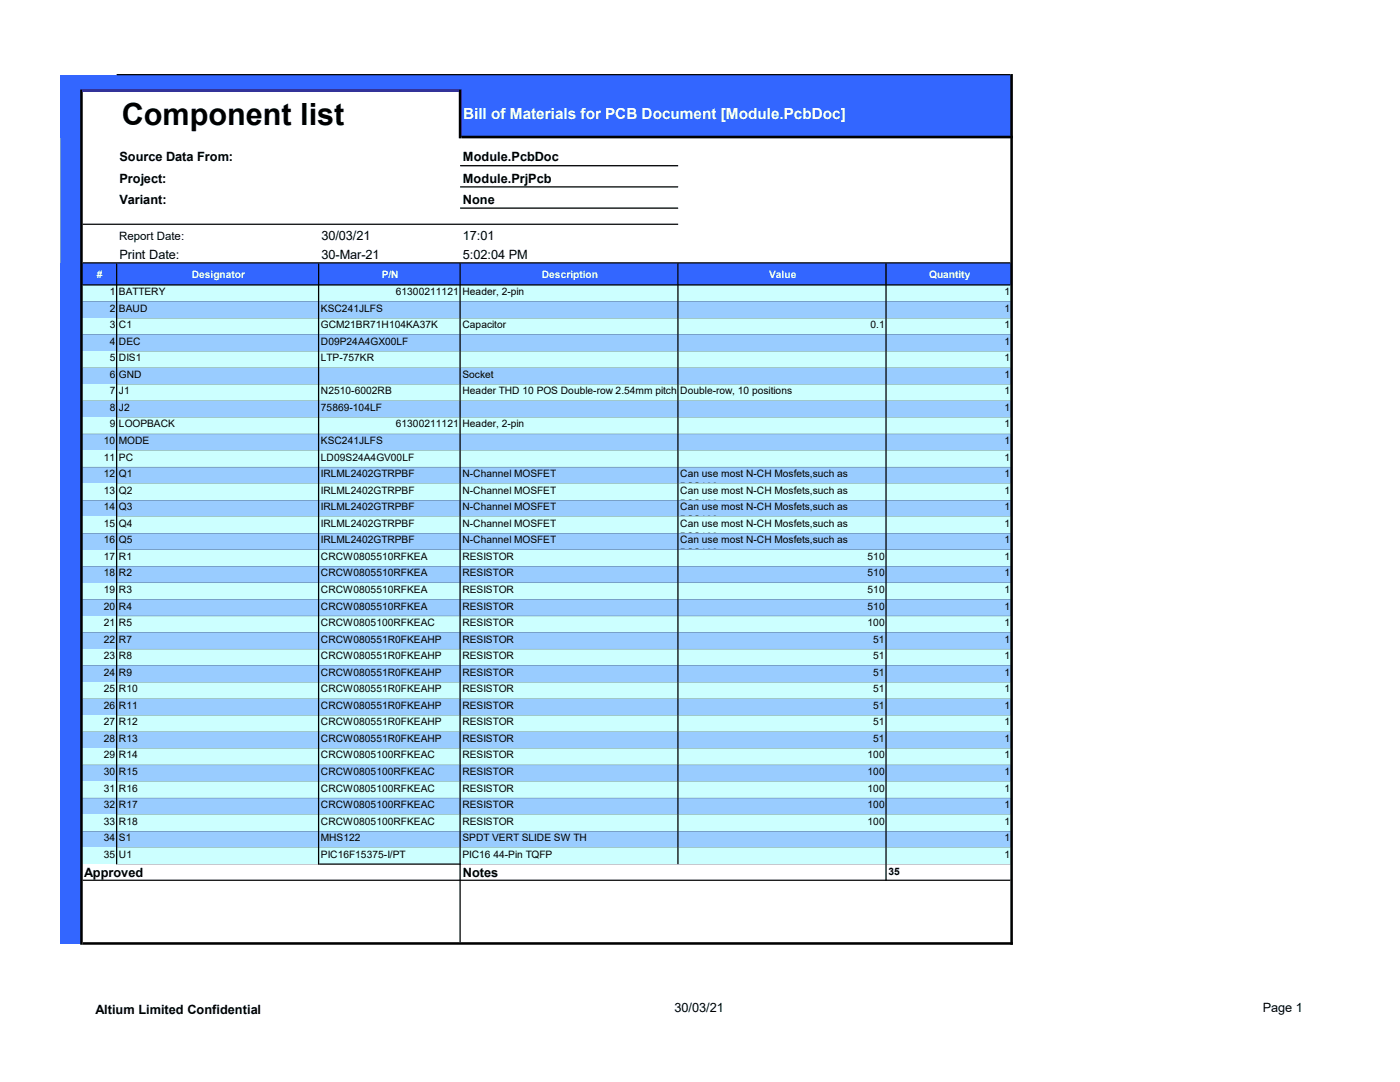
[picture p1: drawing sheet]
<svg xmlns="http://www.w3.org/2000/svg" width="279mm" height="216mm" viewBox="0 0 279 216" stroke-linecap="round" stroke-linejoin="round" font-family="sans-serif">
<defs><g id="words">
<text font-size="6.1" x="24.3" y="25">Component list</text>
<text font-size="3.1" fill="#fff" x="92.4" y="23.8">Bill of Materials for PCB Document [Module.PcbDoc]</text>
<g font-size="2.5">
<text x="23.8" y="32.2">Source Data From:</text>
<text x="92.4" y="32.2">Module.PcbDoc</text>
<text x="23.8" y="36.4">Project:</text>
<text x="23.8" y="40.7">Variant:</text>
<text x="92.4" y="36.4">Module.PrjPcb</text>
<text x="92.4" y="40.7">None</text>
<text x="64.1" y="47.8">30/03/21</text>
<text x="92.4" y="47.8">17:01</text>
<text x="23.8" y="51.7">Print Date:</text>
<text x="64.1" y="51.7">30-Mar-21</text>
<text x="92.4" y="51.7">5:02:04 PM</text>
<text x="16.8" y="175">Approved</text>
<text x="92.4" y="175">Notes</text>
<text x="19" y="202.4">Altium Limited Confidential</text>
<text x="134.6" y="202">30/03/21</text>
<text x="252" y="202">Page 1</text>
</g>
<text font-size="2.3" x="23.8" y="47.8">Report Date:</text>
<g font-size="2" fill="#fff">
<text x="19.3" y="55.4">#</text>
<text x="38.3" y="55.4">Designator</text>
<text x="76.2" y="55.4">P/N</text>
<text x="108.1" y="55.4">Description</text>
<text x="153.5" y="55.4">Value</text>
<text x="185.4" y="55.4">Quantity</text>
</g>
<g font-size="2">
<text x="21.9" y="58.9">1</text>
<text x="23.7" y="58.9">BATTERY</text>
<text x="79" y="58.9">61300211121</text>
<text x="92.3" y="58.9">Header, 2-pin</text>
<text x="200.5" y="58.9">1</text>
<text x="21.9" y="62.2">2</text>
<text x="21.9" y="65.5">3</text>
<text x="23.7" y="62.2">BAUD</text>
<text x="23.7" y="65.5">C1</text>
<text x="64.1" y="62.2">KSC241JLFS</text>
<text x="64.1" y="65.5">GCM21BR71H104KA37K</text>
<text x="92.3" y="65.5">Capacitor</text>
<text x="173.7" y="65.5">0.1</text>
<text x="200.5" y="62.2">1</text>
<text x="200.5" y="65.5">1</text>
<text x="21.9" y="68.8">4</text>
<text x="23.7" y="68.8">DEC</text>
<text x="64.1" y="68.8">D09P24A4GX00LF</text>
<text x="200.5" y="68.8">1</text>
<text x="21.9" y="72.1">5</text>
<text x="21.9" y="75.4">6</text>
<text x="23.7" y="72.1">DIS1</text>
<text x="23.7" y="75.4">GND</text>
<text x="64.1" y="72.1">LTP-757KR</text>
<text x="92.3" y="75.4">Socket</text>
<text x="200.5" y="72.1">1</text>
<text x="200.5" y="75.4">1</text>
<text x="21.9" y="78.7">7</text>
<text x="21.9" y="82">8</text>
<text x="23.7" y="78.7">J1</text>
<text x="23.7" y="82">J2</text>
<text x="64.1" y="78.7">N2510-6002RB</text>
<text x="64.1" y="82">75869-104LF</text>
<text x="92.3" y="78.7">Header THD 10 POS Double-row 2.54mm pitch</text>
<text x="135.8" y="78.7">Double-row, 10 positions</text>
<text x="200.5" y="78.7">1</text>
<text x="200.5" y="82">1</text>
<text x="20.7" y="88.6">10</text>
<text x="21.9" y="85.3">9</text>
<text x="23.7" y="85.3">LOOPBACK</text>
<text x="23.7" y="88.6">MODE</text>
<text x="64.1" y="88.6">KSC241JLFS</text>
<text x="79" y="85.3">61300211121</text>
<text x="92.3" y="85.3">Header, 2-pin</text>
<text x="200.5" y="85.3">1</text>
<text x="200.5" y="88.6">1</text>
<text x="20.7" y="91.9">11</text>
<text x="20.7" y="95.2">12</text>
<text x="23.7" y="91.9">PC</text>
<text x="23.7" y="95.2">Q1</text>
<text x="64.1" y="91.9">LD09S24A4GV00LF</text>
<text x="64.1" y="95.2">IRLML2402GTRPBF</text>
<text x="92.3" y="95.2">N-Channel MOSFET</text>
<text x="135.8" y="95.2">Can use most N-CH Mosfets,such as</text>
<text x="200.5" y="91.9">1</text>
<text x="200.5" y="95.2">1</text>
<text x="20.7" y="98.5">13</text>
<text x="20.7" y="101.8">14</text>
<text x="23.7" y="98.5">Q2</text>
<text x="23.7" y="101.8">Q3</text>
<text x="64.1" y="98.5">IRLML2402GTRPBF</text>
<text x="64.1" y="101.8">IRLML2402GTRPBF</text>
<text x="92.3" y="98.5">N-Channel MOSFET</text>
<text x="92.3" y="101.8">N-Channel MOSFET</text>
<text x="135.8" y="97.8">BSS138</text>
<text x="135.8" y="98.5">Can use most N-CH Mosfets,such as</text>
<text x="135.8" y="101.1">BSS138</text>
<text x="135.8" y="101.8">Can use most N-CH Mosfets,such as</text>
<text x="200.5" y="98.5">1</text>
<text x="200.5" y="101.8">1</text>
<text x="20.7" y="105.1">15</text>
<text x="23.7" y="105.1">Q4</text>
<text x="64.1" y="105.1">IRLML2402GTRPBF</text>
<text x="92.3" y="105.1">N-Channel MOSFET</text>
<text x="135.8" y="104.4">BSS138</text>
<text x="135.8" y="105.1">Can use most N-CH Mosfets,such as</text>
<text x="135.8" y="107.7">BSS138</text>
<text x="200.5" y="105.1">1</text>
<text x="20.7" y="108.4">16</text>
<text x="20.7" y="111.7">17</text>
<text x="23.7" y="108.4">Q5</text>
<text x="23.7" y="111.7">R1</text>
<text x="64.1" y="108.4">IRLML2402GTRPBF</text>
<text x="64.1" y="111.7">CRCW0805510RFKEA</text>
<text x="92.3" y="108.4">N-Channel MOSFET</text>
<text x="92.3" y="111.7">RESISTOR</text>
<text x="135.8" y="108.4">Can use most N-CH Mosfets,such as</text>
<text x="135.8" y="111">BSS138</text>
<text x="173.1" y="111.7">510</text>
<text x="200.5" y="108.4">1</text>
<text x="200.5" y="111.7">1</text>
<text x="20.7" y="115">18</text>
<text x="20.7" y="118.3">19</text>
<text x="23.7" y="115">R2</text>
<text x="23.7" y="118.3">R3</text>
<text x="64.1" y="115">CRCW0805510RFKEA</text>
<text x="64.1" y="118.3">CRCW0805510RFKEA</text>
<text x="92.3" y="115">RESISTOR</text>
<text x="92.3" y="118.3">RESISTOR</text>
<text x="173.1" y="115">510</text>
<text x="173.1" y="118.3">510</text>
<text x="200.5" y="115">1</text>
<text x="200.5" y="118.3">1</text>
<text x="20.7" y="121.6">20</text>
<text x="20.7" y="124.9">21</text>
<text x="23.7" y="121.6">R4</text>
<text x="23.7" y="124.9">R5</text>
<text x="64.1" y="121.6">CRCW0805510RFKEA</text>
<text x="64.1" y="124.9">CRCW0805100RFKEAC</text>
<text x="92.3" y="121.6">RESISTOR</text>
<text x="92.3" y="124.9">RESISTOR</text>
<text x="173.1" y="121.6">510</text>
<text x="173.1" y="124.9">100</text>
<text x="200.5" y="121.6">1</text>
<text x="200.5" y="124.9">1</text>
<text x="20.7" y="128.2">22</text>
<text x="20.7" y="131.5">23</text>
<text x="23.7" y="128.2">R7</text>
<text x="23.7" y="131.5">R8</text>
<text x="64.1" y="128.2">CRCW080551R0FKEAHP</text>
<text x="64.1" y="131.5">CRCW080551R0FKEAHP</text>
<text x="92.3" y="128.2">RESISTOR</text>
<text x="92.3" y="131.5">RESISTOR</text>
<text x="174.3" y="128.2">51</text>
<text x="174.3" y="131.5">51</text>
<text x="200.5" y="128.2">1</text>
<text x="200.5" y="131.5">1</text>
<text x="20.7" y="134.8">24</text>
<text x="23.7" y="134.8">R9</text>
<text x="64.1" y="134.8">CRCW080551R0FKEAHP</text>
<text x="92.3" y="134.8">RESISTOR</text>
<text x="174.3" y="134.8">51</text>
<text x="200.5" y="134.8">1</text>
<text x="20.7" y="138.1">25</text>
<text x="20.7" y="141.4">26</text>
<text x="23.7" y="138.1">R10</text>
<text x="23.7" y="141.4">R11</text>
<text x="64.1" y="138.1">CRCW080551R0FKEAHP</text>
<text x="64.1" y="141.4">CRCW080551R0FKEAHP</text>
<text x="92.3" y="138.1">RESISTOR</text>
<text x="92.3" y="141.4">RESISTOR</text>
<text x="174.3" y="138.1">51</text>
<text x="174.3" y="141.4">51</text>
<text x="200.5" y="138.1">1</text>
<text x="200.5" y="141.4">1</text>
<text x="20.7" y="144.7">27</text>
<text x="20.7" y="148">28</text>
<text x="23.7" y="144.7">R12</text>
<text x="23.7" y="148">R13</text>
<text x="64.1" y="144.7">CRCW080551R0FKEAHP</text>
<text x="64.1" y="148">CRCW080551R0FKEAHP</text>
<text x="92.3" y="144.7">RESISTOR</text>
<text x="92.3" y="148">RESISTOR</text>
<text x="174.3" y="144.7">51</text>
<text x="174.3" y="148">51</text>
<text x="200.5" y="144.7">1</text>
<text x="200.5" y="148">1</text>
<text x="20.7" y="151.3">29</text>
<text x="20.7" y="154.6">30</text>
<text x="23.7" y="151.3">R14</text>
<text x="23.7" y="154.6">R15</text>
<text x="64.1" y="151.3">CRCW0805100RFKEAC</text>
<text x="64.1" y="154.6">CRCW0805100RFKEAC</text>
<text x="92.3" y="151.3">RESISTOR</text>
<text x="92.3" y="154.6">RESISTOR</text>
<text x="173.1" y="151.3">100</text>
<text x="173.1" y="154.6">100</text>
<text x="200.5" y="151.3">1</text>
<text x="200.5" y="154.6">1</text>
<text x="20.7" y="157.9">31</text>
<text x="20.7" y="161.2">32</text>
<text x="23.7" y="157.9">R16</text>
<text x="23.7" y="161.2">R17</text>
<text x="64.1" y="157.9">CRCW0805100RFKEAC</text>
<text x="64.1" y="161.2">CRCW0805100RFKEAC</text>
<text x="92.3" y="157.9">RESISTOR</text>
<text x="92.3" y="161.2">RESISTOR</text>
<text x="173.1" y="157.9">100</text>
<text x="173.1" y="161.2">100</text>
<text x="200.5" y="157.9">1</text>
<text x="200.5" y="161.2">1</text>
<text x="20.7" y="164.5">33</text>
<text x="20.7" y="167.9">34</text>
<text x="23.7" y="164.5">R18</text>
<text x="23.7" y="167.9">S1</text>
<text x="64.1" y="164.5">CRCW0805100RFKEAC</text>
<text x="64.1" y="167.9">MHS122</text>
<text x="92.3" y="164.5">RESISTOR</text>
<text x="92.3" y="167.9">SPDT VERT SLIDE SW TH</text>
<text x="173.1" y="164.5">100</text>
<text x="200.5" y="164.5">1</text>
<text x="200.5" y="167.9">1</text>
<text x="20.7" y="171.2">35</text>
<text x="23.7" y="171.2">U1</text>
<text x="64.1" y="171.2">PIC16F15375-I/PT</text>
<text x="92.3" y="171.2">PIC16 44-Pin TQFP</text>
<text x="200.5" y="171.2">1</text>
<text x="177.3" y="174.5">35</text>
</g>
</g></defs>
<g fill="#36f">
<path d="M12 15.1h189.9v3.1h-189.9z"/>
<path d="M12 18.1h4.3v9.3h-4.3z"/>
</g>
<path d="M16.3 18.1h75.6v9.3h-75.6z" fill="#fff"/>
<path d="M91.8 18.1h110.1v9.3h-110.1zM12 27.3h4.3v25.2h-4.3z" fill-rule="evenodd" fill="#36f"/>
<path d="M16.3 27.3h185.6v25.2h-185.6z" fill="#fff"/>
<g fill="#36f">
<path d="M12 52.5h189.9v4.4h-189.9z"/>
<path d="M12 56.9h4.3v3.3h-4.3z"/>
</g>
<path d="M16.3 56.9h185.6v3.3h-185.6z" fill="#cff"/>
<path d="M12 60.2h4.3v3.3h-4.3z" fill="#36f"/>
<path d="M16.3 60.2h185.6v3.3h-185.6z" fill="#9cf"/>
<path d="M12 63.5h4.3v3.3h-4.3z" fill="#36f"/>
<path d="M16.3 63.5h185.6v3.3h-185.6z" fill="#cff"/>
<path d="M12 66.8h4.3v3.3h-4.3z" fill="#36f"/>
<path d="M16.3 66.8h185.6v3.3h-185.6z" fill="#9cf"/>
<path d="M12 70.1h4.3v3.3h-4.3z" fill="#36f"/>
<path d="M16.3 70.1h185.6v3.3h-185.6z" fill="#cff"/>
<path d="M12 73.4h4.3v3.3h-4.3z" fill="#36f"/>
<path d="M16.3 73.4h185.6v3.3h-185.6z" fill="#9cf"/>
<path d="M12 76.7h4.3v3.3h-4.3z" fill="#36f"/>
<path d="M16.3 76.7h185.6v3.3h-185.6z" fill="#cff"/>
<path d="M12 80h4.3v3.3h-4.3z" fill="#36f"/>
<path d="M16.3 80h185.6v3.3h-185.6z" fill="#9cf"/>
<path d="M12 83.3h4.3v3.3h-4.3z" fill="#36f"/>
<path d="M16.3 83.3h185.6v3.3h-185.6z" fill="#cff"/>
<path d="M12 86.6h4.3v3.3h-4.3z" fill="#36f"/>
<path d="M16.3 86.6h185.6v3.3h-185.6z" fill="#9cf"/>
<path d="M12 89.9h4.3v3.3h-4.3z" fill="#36f"/>
<path d="M16.3 89.9h185.6v3.3h-185.6z" fill="#cff"/>
<path d="M12 93.2h4.3v3.3h-4.3z" fill="#36f"/>
<path d="M16.3 93.2h185.6v3.3h-185.6z" fill="#9cf"/>
<path d="M12 96.5h4.3v3.3h-4.3z" fill="#36f"/>
<path d="M16.3 96.5h185.6v3.3h-185.6z" fill="#cff"/>
<path d="M12 99.8h4.3v3.3h-4.3z" fill="#36f"/>
<path d="M16.3 99.8h185.6v3.3h-185.6z" fill="#9cf"/>
<path d="M12 103.1h4.3v3.3h-4.3z" fill="#36f"/>
<path d="M16.3 103.1h185.6v3.3h-185.6z" fill="#cff"/>
<path d="M12 106.4h4.3v3.3h-4.3z" fill="#36f"/>
<path d="M16.3 106.4h185.6v3.3h-185.6z" fill="#9cf"/>
<path d="M12 109.7h4.3v3.3h-4.3z" fill="#36f"/>
<path d="M16.3 109.7h185.6v3.3h-185.6z" fill="#cff"/>
<path d="M12 113h4.3v3.3h-4.3z" fill="#36f"/>
<path d="M16.3 113h185.6v3.3h-185.6z" fill="#9cf"/>
<path d="M12 116.3h4.3v3.3h-4.3z" fill="#36f"/>
<path d="M16.3 116.3h185.6v3.3h-185.6z" fill="#cff"/>
<path d="M12 119.6h4.3v3.3h-4.3z" fill="#36f"/>
<path d="M16.3 119.6h185.6v3.3h-185.6z" fill="#9cf"/>
<path d="M12 122.9h4.3v3.3h-4.3z" fill="#36f"/>
<path d="M16.3 122.9h185.6v3.3h-185.6z" fill="#cff"/>
<path d="M12 126.2h4.3v3.3h-4.3z" fill="#36f"/>
<path d="M16.3 126.2h185.6v3.3h-185.6z" fill="#9cf"/>
<path d="M12 129.5h4.3v3.3h-4.3z" fill="#36f"/>
<path d="M16.3 129.5h185.6v3.3h-185.6z" fill="#cff"/>
<path d="M12 132.8h4.3v3.3h-4.3z" fill="#36f"/>
<path d="M16.3 132.8h185.6v3.3h-185.6z" fill="#9cf"/>
<path d="M12 136.1h4.3v3.3h-4.3z" fill="#36f"/>
<path d="M16.3 136.1h185.6v3.3h-185.6z" fill="#cff"/>
<path d="M12 139.4h4.3v3.3h-4.3z" fill="#36f"/>
<path d="M16.3 139.4h185.6v3.3h-185.6z" fill="#9cf"/>
<path d="M12 142.7h4.3v3.3h-4.3z" fill="#36f"/>
<path d="M16.3 142.7h185.6v3.3h-185.6z" fill="#cff"/>
<path d="M12 146h4.3v3.4h-4.3z" fill="#36f"/>
<path d="M16.3 146h185.6v3.4h-185.6z" fill="#9cf"/>
<path d="M12 149.3h4.3v3.4h-4.3z" fill="#36f"/>
<path d="M16.3 149.3h185.6v3.4h-185.6z" fill="#cff"/>
<path d="M12 152.6h4.3v3.4h-4.3z" fill="#36f"/>
<path d="M16.3 152.6h185.6v3.4h-185.6z" fill="#9cf"/>
<path d="M12 155.9h4.3v3.4h-4.3z" fill="#36f"/>
<path d="M16.3 155.9h185.6v3.4h-185.6z" fill="#cff"/>
<path d="M12 159.2h4.3v3.4h-4.3z" fill="#36f"/>
<path d="M16.3 159.2h185.6v3.4h-185.6z" fill="#9cf"/>
<path d="M12 162.5h4.3v3.4h-4.3z" fill="#36f"/>
<path d="M16.3 162.5h185.6v3.4h-185.6z" fill="#cff"/>
<path d="M12 165.8h4.3v3.4h-4.3z" fill="#36f"/>
<path d="M16.3 165.8h185.6v3.4h-185.6z" fill="#9cf"/>
<path d="M12 169.1h4.3v3.4h-4.3z" fill="#36f"/>
<path d="M16.3 169.1h185.6v3.4h-185.6z" fill="#cff"/>
<path d="M12 172.4h4.3v3.3h-4.3z" fill="#36f"/>
<path d="M176.8 172.4h25.1v3.3h-25.1z" fill="#fff"/>
<path d="M12 175.6h4.3v12.7h-4.3z" fill="#36f"/>
<g fill="#000">
<path d="M91.6 17.9h.5v9.7h-.5zM16.5 60.2h6.7zM23.4 60.2h40.1zM63.7 60.2h28zM91.9 60.2h43.3zM135.4 60.2h41.3zM23.4 63.5h40.1zM63.7 63.5h28zM91.9 63.5h43.3zM135.4 63.5h41.3zM16.5 66.8h6.7zM23.4 66.8h40.1zM63.7 66.8h28zM91.9 66.8h43.3zM135.4 66.8h41.3zM23.4 70.1h40.1zM63.7 70.1h28zM91.9 70.1h43.3zM135.4 70.1h41.3zM16.5 73.4h6.7zM23.4 73.4h40.1zM63.7 73.4h28zM91.9 73.4h43.3zM135.4 73.4h41.3zM23.4 76.7h40.1zM63.7 76.7h28zM91.9 76.7h43.3zM135.4 76.7h41.3zM16.5 80h6.7zM23.4 80h40.1zM63.7 80h28zM91.9 80h43.3zM135.4 80h41.3zM23.4 83.3h40.1zM63.7 83.3h28zM91.9 83.3h43.3zM135.4 83.3h41.3zM16.5 86.6h6.7zM23.4 86.6h40.1zM63.7 86.6h28zM91.9 86.6h43.3zM135.4 86.6h41.3zM23.4 89.9h40.1zM63.7 89.9h28zM91.9 89.9h43.3zM135.4 89.9h41.3zM16.5 93.2h6.7zM23.4 93.2h40.1zM63.7 93.2h28zM91.9 93.2h43.3zM135.4 93.2h41.3zM23.4 96.5h40.1zM63.7 96.5h28zM91.9 96.5h43.3zM135.4 96.5h41.3zM16.5 99.8h6.7zM23.4 99.8h40.1zM63.7 99.8h28zM91.9 99.8h43.3zM135.4 99.8h41.3zM23.4 103.1h40.1zM63.7 103.1h28zM91.9 103.1h43.3zM135.4 103.1h41.3zM16.5 106.4h6.7zM23.4 106.4h40.1zM63.7 106.4h28zM91.9 106.4h43.3zM135.4 106.4h41.3zM23.4 109.7h40.1zM63.7 109.7h28zM91.9 109.7h43.3zM135.4 109.7h41.3zM16.5 113h6.7zM23.4 113h40.1zM63.7 113h28zM91.9 113h43.3zM135.4 113h41.3zM23.4 116.3h40.1zM63.7 116.3h28zM91.9 116.3h43.3zM135.4 116.3h41.3zM16.5 119.6h6.7zM23.4 119.6h40.1zM63.7 119.6h28zM91.9 119.6h43.3zM135.4 119.6h41.3zM23.4 122.9h40.1zM63.7 122.9h28zM91.9 122.9h43.3zM135.4 122.9h41.3zM16.5 126.2h6.7zM23.4 126.2h40.1zM63.7 126.2h28zM91.9 126.2h43.3zM135.4 126.2h41.3zM23.4 129.5h40.1zM63.7 129.5h28zM91.9 129.5h43.3zM135.4 129.5h41.3zM16.5 132.8h6.7zM23.4 132.8h40.1zM63.7 132.8h28zM91.9 132.8h43.3zM135.4 132.8h41.3zM23.4 136.1h40.1zM63.7 136.1h28zM91.9 136.1h43.3zM135.4 136.1h41.3zM16.5 139.4h6.7zM23.4 139.4h40.1zM63.7 139.4h28zM91.9 139.4h43.3zM135.4 139.4h41.3zM23.4 142.7h40.1zM63.7 142.7h28zM91.9 142.7h43.3zM135.4 142.7h41.3zM16.5 146h6.7zM23.4 146h40.1zM63.7 146h28zM91.9 146h43.3zM135.4 146h41.3zM23.4 149.3l40.1 .1zM63.7 149.3l28 .1zM91.9 149.3l43.3 .1zM135.4 149.3l41.3 .1zM16.5 152.6l6.7 .1zM23.4 152.6l40.1 .1zM63.7 152.6l28 .1zM91.9 152.6l43.3 .1zM135.4 152.6l41.3 .1zM23.4 155.9l40.1 .1zM63.7 155.9l28 .1zM91.9 155.9l43.3 .1zM135.4 155.9l41.3 .1zM16.5 159.2l6.7 .1zM23.4 159.2l40.1 .1zM63.7 159.2l28 .1zM91.9 159.2l43.3 .1zM135.4 159.2l41.3 .1zM23.4 162.5l40.1 .1zM63.7 162.5l28 .1zM91.9 162.5l43.3 .1zM135.4 162.5l41.3 .1zM16.5 165.8l6.7 .1zM23.4 165.8l40.1 .1zM63.7 165.8l28 .1zM91.9 165.8l43.3 .1zM135.4 165.8l41.3 .1zM23.4 169.1l40.1 .1zM63.7 169.1l28 .1zM91.9 169.1l43.3 .1zM135.4 169.1l41.3 .1zM23.4 172.4l40.1 .1zM63.7 172.3h28.2v.3h-28.2z" fill-rule="evenodd"/>
<path d="M91.7 52.6h.2v135.4h-.2zM23.2 52.6h.2v119.9h-.2zM63.5 52.6h.2v120h-.2zM135.2 52.6h.2v119.9h-.2zM176.7 52.6h.3v123.2h-.3zM23.3 14.8h178.3v.2h-178.3z" fill-rule="evenodd"/>
<path d="M91.9 172.4l43.3 .1zM135.4 172.4l41.3 .1zM201.6 14.8h.5v173.7h-.5zM16 17.9h.5v170.6h-.5z" fill-rule="evenodd"/>
</g>
<path d="M16.5 17.9h75.1v.5h-75.1z" fill="#339"/>
<path d="M92.1 27.1h110v.5h-110zM91.8 32.9h43.5v.3h-43.5zM91.8 37.2h43.5v.2h-43.5zM91.8 41.4h43.5v.3h-43.5zM16.5 44.6h118.8v.3h-118.8zM16.5 52.3h185.1v.3h-185.1zM16.5 56.7h185.1v.3h-185.1zM177 60.2h24.6zM177 63.5h24.6zM177 66.8h24.6zM177 70.1h24.6zM177 73.4h24.6zM177 76.7h24.6zM177 80h24.6zM177 83.3h24.6zM177 86.6h24.6zM177 89.9h24.6zM177 93.2h24.6zM177 96.5h24.6zM177 99.8h24.6zM177 103.1h24.6zM177 106.4h24.6zM177 109.7h24.6zM177 113h24.6zM177 116.3h24.6zM177 119.6h24.6zM177 122.9h24.6zM177 126.2h24.6zM177 129.5h24.6zM177 132.8h24.6zM177 136.1h24.6zM177 139.4h24.6zM177 142.7h24.6zM177 146h24.6zM177 149.3l24.6 .1zM177 152.6l24.6 .1zM177 155.9l24.6 .1zM177 159.2l24.6 .1zM177 162.5l24.6 .1zM177 165.8l24.6 .1zM177 169.1l24.6 .1zM177 172.4l24.6 .1zM16.5 175.5h185.1v.3h-185.1zM16.5 188h185.6v.5h-185.6z" fill-rule="evenodd" fill="#000"/>
<use href="#words"/>
</svg>
